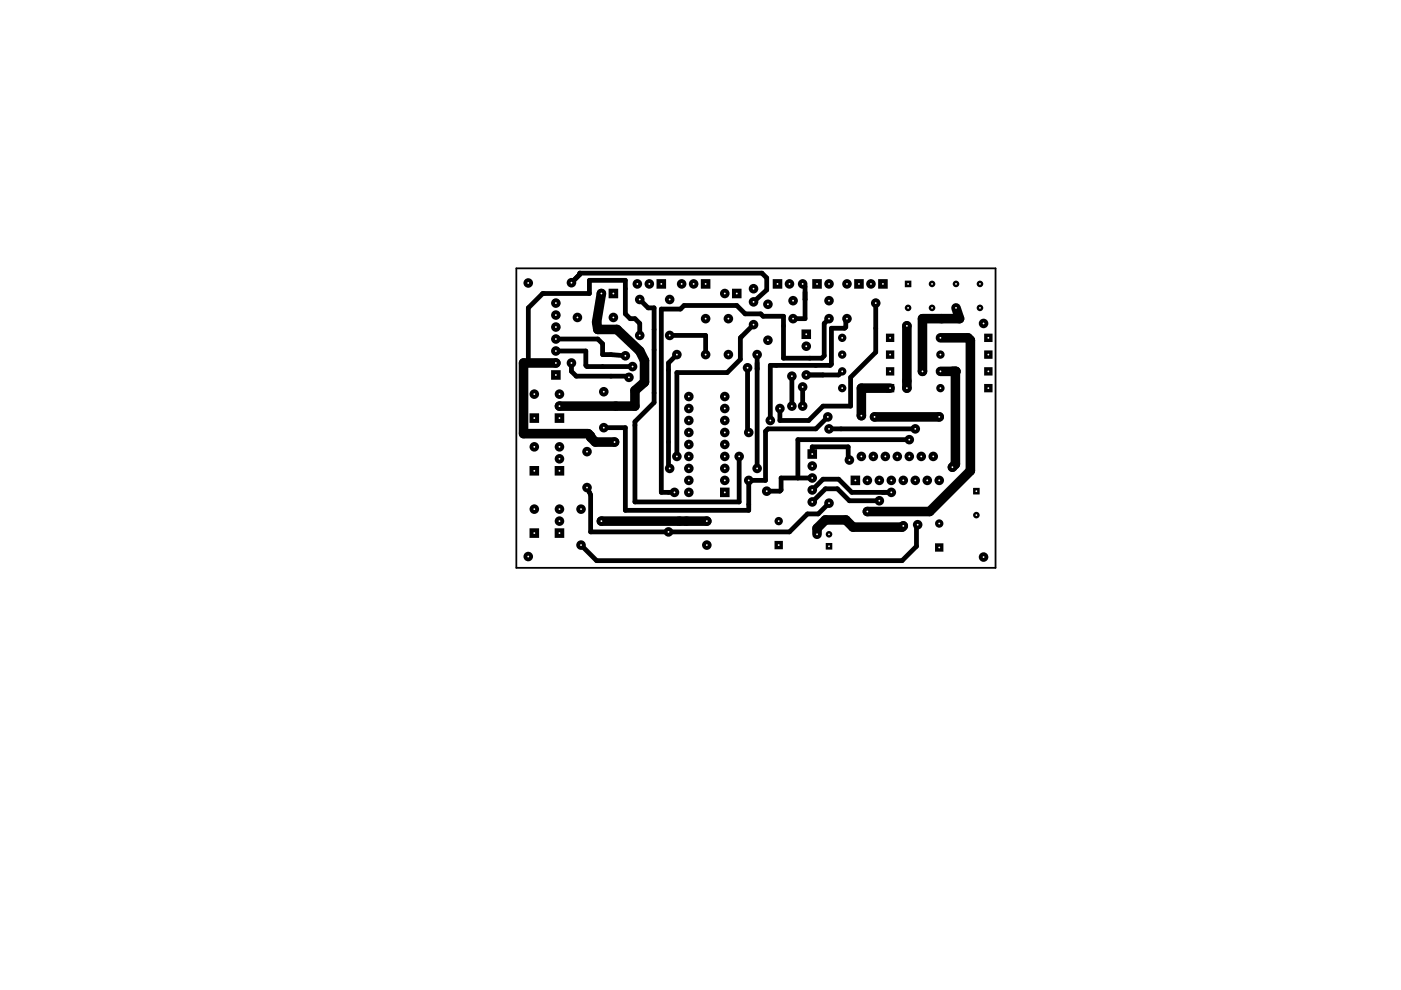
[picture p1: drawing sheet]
<svg xmlns="http://www.w3.org/2000/svg" width="297mm" height="210mm" viewBox="0 0 297 210" stroke-linecap="round" stroke-linejoin="round" font-family="sans-serif">
<path d="M109.5 56.9h101.6v63.5h-101.6z" fill="none" stroke="#000" stroke-width=".38"/>
<g fill="none" stroke="#000" stroke-width="2" stroke-linecap="butt">
<path d="M117.9 78.5v2M129 62.2h2.1M139.2 60.2h2M148.6 60.2h2M155.2 62.2h2M163.8 60.2h2.1M170.9 69.9v2M172.2 60.2h2M181.1 60.2h2M186.2 60.2h2M113.3 87.6v2.1M113.3 98.8v2"/>
<path d="M117.6 99.8h2M117.6 88.6h2M172.2 95.3v2M113.3 112v2M117.6 113h2M153.7 103.4v2M180.3 101.9h2.1"/>
</g>
<g fill="#000">
<circle cx="112" cy="60" r="1.02"/>
<circle cx="121.2" cy="59.9" r="1.02"/>
<circle cx="112" cy="77" r=".51"/>
<circle cx="117.9" cy="66.8" r="1.02"/>
<circle cx="117.9" cy="64.3" r="1.02"/>
<circle cx="117.9" cy="69.3" r="1.02"/>
<circle cx="117.9" cy="74.4" r="1.02"/>
<circle cx="117.9" cy="77" r="1.02"/>
<circle cx="117.9" cy="71.9" r="1.02"/>
<circle cx="121.2" cy="77" r="1.02"/>
<circle cx="122.4" cy="67.3" r="1.02"/>
<circle cx="127.5" cy="62.2" r="1.02"/>
<circle cx="130" cy="67.3" r="1.02"/>
<circle cx="132.6" cy="75.4" r="1.02"/>
<circle cx="134.1" cy="77.7" r="1.02"/>
<circle cx="135.1" cy="60.2" r="1.02"/>
<circle cx="135.6" cy="71.1" r="1.02"/>
<circle cx="135.6" cy="63.5" r="1.02"/>
<circle cx="137.7" cy="60.2" r="1.02"/>
<circle cx="142" cy="63.5" r="1.02"/>
<circle cx="142" cy="71.1" r="1.02"/>
<circle cx="143.5" cy="75.2" r="1.02"/>
<circle cx="144.5" cy="60.2" r="1.02"/>
<circle cx="147.1" cy="60.2" r="1.02"/>
<circle cx="149.6" cy="75.2" r="1.02"/>
<circle cx="149.6" cy="67.6" r="1.02"/>
<circle cx="153.7" cy="62.2" r="1.02"/>
<circle cx="154.4" cy="75.2" r="1.02"/>
<circle cx="154.4" cy="67.6" r="1.02"/>
<circle cx="158.5" cy="78" r="1.02"/>
<circle cx="159.8" cy="64" r="1.02"/>
<circle cx="159.8" cy="68.8" r="1.02"/>
<circle cx="159.8" cy="61.2" r="1.02"/>
<circle cx="160.5" cy="75.2" r="1.02"/>
<circle cx="162.8" cy="72.1" r="1.02"/>
<circle cx="162.8" cy="64.5" r="1.02"/>
<circle cx="167.4" cy="60.2" r="1.02"/>
<circle cx="167.9" cy="79.8" r="1.02"/>
<circle cx="168.1" cy="67.6" r="1.02"/>
<circle cx="168.1" cy="63.8" r="1.02"/>
<circle cx="170.2" cy="60.2" r="1.02"/>
<circle cx="170.9" cy="73.4" r="1.02"/>
<circle cx="170.9" cy="79.5" r="1.02"/>
<circle cx="175.8" cy="60.2" r="1.02"/>
<circle cx="175.8" cy="67.6" r="1.02"/>
<circle cx="175.8" cy="63.8" r="1.02"/>
<circle cx="178.6" cy="71.6" r=".89"/>
<circle cx="178.6" cy="75.2" r=".89"/>
<circle cx="178.6" cy="78.7" r=".89"/>
<circle cx="179.6" cy="60.2" r="1.02"/>
<circle cx="179.6" cy="67.6" r="1.02"/>
<circle cx="184.7" cy="60.2" r="1.02"/>
<circle cx="185.7" cy="64.3" r="1.02"/>
<circle cx="192.3" cy="69.1" r="1.02"/>
<circle cx="192.5" cy="65.3" r=".7"/>
<circle cx="195.6" cy="78.7" r="1.02"/>
<circle cx="197.6" cy="65.3" r=".7"/>
<circle cx="197.6" cy="60.2" r=".7"/>
<circle cx="199.4" cy="71.6" r=".89"/>
<circle cx="199.4" cy="75.2" r=".89"/>
<circle cx="199.4" cy="78.7" r=".89"/>
<circle cx="202.7" cy="65.3" r=".7"/>
<circle cx="202.7" cy="60.2" r=".7"/>
<circle cx="207.8" cy="65.3" r=".7"/>
<circle cx="207.8" cy="60.2" r=".7"/>
<circle cx="208.5" cy="68.6" r="1.02"/>
<circle cx="113.3" cy="83.6" r="1.02"/>
<circle cx="113.3" cy="94.7" r="1.02"/>
<circle cx="118.6" cy="86.1" r="1.02"/>
<circle cx="118.6" cy="83.6" r="1.02"/>
<circle cx="118.6" cy="94.7" r="1.02"/>
<circle cx="118.6" cy="97.3" r="1.02"/>
<circle cx="124.5" cy="95.8" r="1.02"/>
<circle cx="128" cy="90.7" r="1.02"/>
<circle cx="128" cy="83.1" r="1.02"/>
<circle cx="130.3" cy="93.7" r="1.02"/>
<circle cx="133.3" cy="80" r="1.02"/>
<circle cx="142" cy="99.3" r="1.02"/>
<circle cx="143.5" cy="96.8" r="1.02"/>
<circle cx="146" cy="96.8" r="1.02"/>
<circle cx="146" cy="84.1" r="1.02"/>
<circle cx="146" cy="86.6" r="1.02"/>
<circle cx="146" cy="94.2" r="1.02"/>
<circle cx="146" cy="99.3" r="1.02"/>
<circle cx="146" cy="89.2" r="1.02"/>
<circle cx="146" cy="91.7" r="1.02"/>
<circle cx="153.7" cy="99.3" r="1.02"/>
<circle cx="153.7" cy="96.8" r="1.02"/>
<circle cx="153.7" cy="86.6" r="1.02"/>
<circle cx="153.7" cy="94.2" r="1.02"/>
<circle cx="153.7" cy="84.1" r="1.02"/>
<circle cx="153.7" cy="89.2" r="1.02"/>
<circle cx="153.7" cy="91.7" r="1.02"/>
<circle cx="156.7" cy="96.8" r="1.02"/>
<circle cx="158.7" cy="91.7" r="1.02"/>
<circle cx="160.5" cy="99.3" r="1.02"/>
<circle cx="163.3" cy="89.2" r="1.02"/>
<circle cx="165.4" cy="86.6" r="1.02"/>
<circle cx="167.9" cy="86.1" r="1.02"/>
<circle cx="170.2" cy="86.1" r="1.02"/>
<circle cx="170.2" cy="82" r="1.02"/>
<circle cx="172.2" cy="98.8" r="1.02"/>
<circle cx="175.5" cy="88.4" r="1.02"/>
<circle cx="175.8" cy="90.9" r="1.02"/>
<circle cx="178.6" cy="82.3" r=".89"/>
<circle cx="180.1" cy="97.5" r="1.02"/>
<circle cx="182.6" cy="96.8" r="1.02"/>
<circle cx="182.6" cy="88.1" r="1.02"/>
<circle cx="185.2" cy="96.8" r="1.02"/>
<circle cx="185.4" cy="88.4" r="1.02"/>
<circle cx="187.7" cy="96.8" r="1.02"/>
<circle cx="190.2" cy="96.8" r="1.02"/>
<circle cx="192.3" cy="82.3" r="1.02"/>
<circle cx="192.8" cy="96.8" r="1.02"/>
<circle cx="192.8" cy="93.2" r="1.02"/>
<circle cx="194.1" cy="90.9" r="1.02"/>
<circle cx="195.3" cy="96.8" r="1.02"/>
<circle cx="197.9" cy="96.8" r="1.02"/>
<circle cx="199.1" cy="88.4" r="1.02"/>
<circle cx="199.4" cy="82.3" r=".89"/>
<circle cx="201.9" cy="99.1" r="1.02"/>
<circle cx="112" cy="118" r="1.02"/>
<circle cx="113.3" cy="107.9" r="1.02"/>
<circle cx="118.6" cy="107.9" r="1.02"/>
<circle cx="118.6" cy="110.5" r="1.02"/>
<circle cx="123.2" cy="107.9" r="1.02"/>
<circle cx="123.2" cy="115.6" r="1.02"/>
<circle cx="124.5" cy="103.4" r="1.02"/>
<circle cx="127.5" cy="110.5" r="1.02"/>
<circle cx="141.7" cy="112.8" r="1.02"/>
<circle cx="143" cy="104.4" r="1.02"/>
<circle cx="146" cy="101.9" r="1.02"/>
<circle cx="146" cy="104.4" r="1.02"/>
<circle cx="149.9" cy="110.5" r="1.02"/>
<circle cx="149.9" cy="115.6" r="1.02"/>
<circle cx="153.7" cy="101.9" r="1.02"/>
<circle cx="158.7" cy="101.9" r="1.02"/>
<circle cx="162.6" cy="104.1" r="1.02"/>
<circle cx="165.1" cy="110.5" r=".89"/>
<circle cx="172.2" cy="101.3" r="1.02"/>
<circle cx="172.2" cy="103.9" r="1.02"/>
<circle cx="172.2" cy="106.4" r="1.02"/>
<circle cx="173.2" cy="113.3" r=".7"/>
<circle cx="175.8" cy="113.3" r=".7"/>
<circle cx="175.8" cy="106.7" r="1.02"/>
<circle cx="183.9" cy="101.9" r="1.02"/>
<circle cx="183.9" cy="108.5" r="1.02"/>
<circle cx="186.4" cy="101.9" r="1.02"/>
<circle cx="186.4" cy="106.2" r="1.02"/>
<circle cx="189" cy="101.9" r="1.02"/>
<circle cx="189" cy="104.4" r="1.02"/>
<circle cx="191.5" cy="111.5" r="1.02"/>
<circle cx="191.5" cy="101.9" r="1.02"/>
<circle cx="194.1" cy="101.9" r="1.02"/>
<circle cx="194.6" cy="111.3" r="1.02"/>
<circle cx="196.6" cy="101.9" r="1.02"/>
<circle cx="199.1" cy="101.9" r="1.02"/>
<circle cx="199.1" cy="111" r=".89"/>
<circle cx="207" cy="109.2" r=".7"/>
<circle cx="208.5" cy="118.1" r="1.02"/>
</g>
<path d="M191.8 60.2h1.4M175.8 115.1v1.4M207 103.4v1.4" fill="none" stroke="#000" stroke-width="1.4" stroke-linecap="butt"/>
<path d="M187.8 75.2h1.8M187.8 78.7h1.8M187.8 71.6h1.8M208.7 75.2h1.7M208.7 78.7h1.7M208.7 71.6h1.7M187.8 82.3h1.8M208.7 82.3h1.7M165.1 114.7v1.8M199.1 115.2v1.8" fill="none" stroke="#000" stroke-width="1.8" stroke-linecap="butt"/>
<path d="M117.9 77h-6.9v14.9h13.7l.5 .6v.2l1 1h4.1M127.5 62.2l-1 6.1 .2 1.6h4.1l4.8 4.5 1.1 2.1v4.5l-2.1 1.8v3.3h-16M192.3 69.1v13.2M199.4 71.6h5.8l.5 .5v27.7l-8.6 8.7h-13.2M199.4 78.7h3.3M202.6 78.7v19.7l-.7 .7M202.7 65.3l.8 2.3h-7.9v11.1M185.4 88.4h13.7M188.7 82.3h-6.1v5.8M127.5 110.5h22.4M191.5 111.5l-.2 .3h-10.5l-1.5-1.6h-4.3l-1.8 1.8v1.3" fill="none" stroke="#000" stroke-width="2"/>
<g fill="none" stroke="#000" stroke-width="1">
<path d="M121.2 59.9l1.7-1.7v-.3h38.6l1.1 1v2.6l-2.8 2.5M117.9 74.4h6.3v3.1l.3 .2h9.6M117.9 71.9h8.8l1.1 1v2.3l4.8 .2M121.2 77v1.7l1 1.1h10.6l.6 .2M135.6 71.1v-2.5l-1-1h-1l-1-1.1v-7.1h-7.6v2.8h-9.9l-3.1 3.1v11.7h5.9M135.6 63.5l1.8 1.8h1.3v20l-4.1 4.1v17h22.1v-9.6M142 71.1h7.6v4.1M143.5 75.2l-1.8 1.8v21.8l.3 .3v.2M158.5 78v13.4l.3 .3M159.8 68.8l-2.8 2.8v4.6l-2.8 2.8h-10.7v17.8M160.5 75.2v24.1M167.9 79.8v6.3"/>
<path d="M170.2 60.2l.5 .5v6.9h-2.6M171.2 79.5l-.3 .3M175.8 67.6l-1 1v6.8l-.6 .5h-8.1v-8.8h-4.3l-.5-.6h-3.3l-1.8-1.7h-11.2l-.7 .7h-4.1v38.9h2.8M178.6 78.7l-.8 .8h-6.9M179.6 67.6h-.3v1.7l-.2 .3h-2.8v7.6l-.3 .3h-12.7v11.7M185.7 64.3v10.4l-5.4 5.3v6.1h-5.8l-3 3.1h-6.1v-2.6M170.2 82v4.1M172.2 96.3v-1.6h7.6v2.6l.3 .2M175.5 88.4l-2.5 2.5h-10.2l-.5 .5v10.5h-3.5v6.3h-26.2v-17.5h-4.6M175.8 90.9h18.3M192.8 93.2h-23.6v8.1M124.5 103.4l.7 1.5v7.9h42.2l3.8-3.8h2.3l2.3-2.3"/>
<path d="M172.2 103.9l2.3-2.3h3.3l2.8 2.8h8.4M172.2 101.3h-6.6v2.6l-.2 .2h-2.8M186.4 106.2h-6.3l-2.6-2.6h-2.5l-2.8 2.8M194.6 111.3l-.3 .2v4.3l-3 3.1h-64.8l-3.3-3.3"/>
</g>
<g fill="#fff">
<circle cx="208.5" cy="68.6" r=".19"/>
<circle cx="112" cy="60" r=".19"/>
<circle cx="112" cy="118" r=".19"/>
<circle cx="208.5" cy="118.1" r=".19"/>
<circle cx="142" cy="99.3" r=".19"/>
<circle cx="143.5" cy="75.2" r=".19"/>
<circle cx="121.2" cy="77" r=".19"/>
<circle cx="133.4" cy="80" r=".19"/>
<circle cx="170.2" cy="60.2" r=".19"/>
<circle cx="158.8" cy="101.9" r=".19"/>
<circle cx="175.5" cy="88.4" r=".19"/>
<circle cx="143" cy="104.4" r=".19"/>
<circle cx="158.5" cy="78" r=".19"/>
<circle cx="158.8" cy="91.7" r=".19"/>
<circle cx="127.5" cy="110.5" r=".19"/>
<circle cx="170.9" cy="79.5" r=".19"/>
<circle cx="156.7" cy="96.8" r=".19"/>
<circle cx="194.6" cy="111.3" r=".19"/>
<circle cx="180.1" cy="97.5" r=".19"/>
<circle cx="194.1" cy="90.9" r=".19"/>
<circle cx="141.7" cy="112.8" r=".19"/>
<circle cx="175.8" cy="106.7" r=".19"/>
<circle cx="175.8" cy="90.9" r=".19"/>
<circle cx="192.8" cy="93.2" r=".19"/>
<circle cx="162.6" cy="104.1" r=".19"/>
<circle cx="170.2" cy="82" r=".19"/>
<circle cx="170.2" cy="86.1" r=".19"/>
<circle cx="189" cy="104.4" r=".19"/>
<circle cx="167.9" cy="79.8" r=".19"/>
<circle cx="167.9" cy="86.1" r=".19"/>
<circle cx="186.4" cy="106.2" r=".19"/>
<circle cx="179.6" cy="67.6" r=".19"/>
<circle cx="163.3" cy="89.2" r=".19"/>
<circle cx="165.4" cy="86.6" r=".19"/>
<circle cx="185.7" cy="64.3" r=".19"/>
<circle cx="191.5" cy="111.5" r=".19"/>
<circle cx="130.3" cy="93.7" r=".19"/>
<circle cx="199.1" cy="88.4" r=".19"/>
<circle cx="185.4" cy="88.4" r=".19"/>
<circle cx="192.3" cy="82.3" r=".19"/>
<circle cx="192.3" cy="69.1" r=".19"/>
<circle cx="182.6" cy="88.1" r=".19"/>
<circle cx="183.9" cy="108.5" r=".19"/>
<circle cx="201.9" cy="99.1" r=".19"/>
<circle cx="195.6" cy="78.7" r=".19"/>
<circle cx="160.5" cy="99.3" r=".19"/>
<circle cx="160.5" cy="75.2" r=".19"/>
<circle cx="143.5" cy="96.8" r=".19"/>
<circle cx="159.8" cy="64" r=".19"/>
<circle cx="121.2" cy="59.9" r=".19"/>
<circle cx="134.1" cy="77.7" r=".19"/>
<circle cx="132.6" cy="75.4" r=".19"/>
<circle cx="130" cy="62.2" r=".19"/>
<circle cx="127.5" cy="62.2" r=".19"/>
<circle cx="164.8" cy="60.2" r=".19"/>
<circle cx="167.4" cy="60.2" r=".19"/>
<circle cx="173.2" cy="60.2" r=".19"/>
<circle cx="175.8" cy="60.2" r=".19"/>
<circle cx="149.6" cy="60.2" r=".19"/>
<circle cx="147.1" cy="60.2" r=".19"/>
<circle cx="144.5" cy="60.2" r=".19"/>
<circle cx="140.2" cy="60.2" r=".19"/>
<circle cx="137.7" cy="60.2" r=".19"/>
<circle cx="135.1" cy="60.2" r=".19"/>
<circle cx="172.2" cy="96.3" r=".19"/>
<circle cx="172.2" cy="98.8" r=".19"/>
<circle cx="172.2" cy="101.3" r=".19"/>
<circle cx="172.2" cy="103.9" r=".19"/>
<circle cx="172.2" cy="106.4" r=".19"/>
<circle cx="182.1" cy="60.2" r=".19"/>
<circle cx="179.6" cy="60.2" r=".19"/>
<circle cx="187.2" cy="60.2" r=".19"/>
<circle cx="184.7" cy="60.2" r=".19"/>
<circle cx="156.2" cy="62.2" r=".19"/>
<circle cx="153.7" cy="62.2" r=".19"/>
<circle cx="118.6" cy="94.7" r=".19"/>
<circle cx="118.6" cy="97.3" r=".19"/>
<circle cx="118.6" cy="99.8" r=".19"/>
<circle cx="118.6" cy="83.6" r=".19"/>
<circle cx="118.6" cy="86.1" r=".19"/>
<circle cx="118.6" cy="88.6" r=".19"/>
<circle cx="113.3" cy="88.6" r=".19"/>
<circle cx="113.3" cy="83.6" r=".19"/>
<circle cx="113.3" cy="99.8" r=".19"/>
<circle cx="113.3" cy="94.7" r=".19"/>
<circle cx="113.3" cy="113" r=".19"/>
<circle cx="113.3" cy="107.9" r=".19"/>
<circle cx="207" cy="104.1" r=".19"/>
<circle cx="207" cy="109.2" r=".19"/>
<circle cx="192.5" cy="60.2" r=".19"/>
<circle cx="197.6" cy="60.2" r=".19"/>
<circle cx="202.7" cy="60.2" r=".19"/>
<circle cx="207.8" cy="60.2" r=".19"/>
<circle cx="118.6" cy="107.9" r=".19"/>
<circle cx="118.6" cy="110.5" r=".19"/>
<circle cx="118.6" cy="113" r=".19"/>
<circle cx="123.2" cy="115.6" r=".19"/>
<circle cx="123.2" cy="107.9" r=".19"/>
<circle cx="124.5" cy="103.4" r=".19"/>
<circle cx="124.5" cy="95.8" r=".19"/>
<circle cx="128" cy="90.7" r=".19"/>
<circle cx="128" cy="83.1" r=".19"/>
<circle cx="122.4" cy="67.3" r=".19"/>
<circle cx="130" cy="67.3" r=".19"/>
<circle cx="149.6" cy="75.2" r=".19"/>
<circle cx="149.6" cy="67.6" r=".19"/>
<circle cx="135.6" cy="71.1" r=".19"/>
<circle cx="135.6" cy="63.5" r=".19"/>
<circle cx="142" cy="71.1" r=".19"/>
<circle cx="142" cy="63.5" r=".19"/>
<circle cx="154.4" cy="75.2" r=".19"/>
<circle cx="154.4" cy="67.6" r=".19"/>
<circle cx="159.8" cy="68.8" r=".19"/>
<circle cx="159.8" cy="61.2" r=".19"/>
<circle cx="117.9" cy="79.5" r=".19"/>
<circle cx="117.9" cy="77" r=".19"/>
<circle cx="117.9" cy="74.4" r=".19"/>
<circle cx="117.9" cy="71.9" r=".19"/>
<circle cx="117.9" cy="69.3" r=".19"/>
<circle cx="117.9" cy="66.8" r=".19"/>
<circle cx="117.9" cy="64.3" r=".19"/>
<circle cx="149.9" cy="115.6" r=".19"/>
<circle cx="149.9" cy="110.5" r=".19"/>
<circle cx="168.1" cy="67.6" r=".19"/>
<circle cx="175.8" cy="67.6" r=".19"/>
<circle cx="168.1" cy="63.8" r=".19"/>
<circle cx="175.8" cy="63.8" r=".19"/>
<circle cx="162.8" cy="64.5" r=".19"/>
<circle cx="162.8" cy="72.1" r=".19"/>
<circle cx="170.9" cy="70.9" r=".19"/>
<circle cx="170.9" cy="73.4" r=".19"/>
<circle cx="181.4" cy="101.9" r=".19"/>
<circle cx="182.6" cy="96.8" r=".19"/>
<circle cx="183.9" cy="101.9" r=".19"/>
<circle cx="185.2" cy="96.8" r=".19"/>
<circle cx="186.4" cy="101.9" r=".19"/>
<circle cx="187.7" cy="96.8" r=".19"/>
<circle cx="189" cy="101.9" r=".19"/>
<circle cx="190.2" cy="96.8" r=".19"/>
<circle cx="191.5" cy="101.9" r=".19"/>
<circle cx="192.8" cy="96.8" r=".19"/>
<circle cx="194.1" cy="101.9" r=".19"/>
<circle cx="195.3" cy="96.8" r=".19"/>
<circle cx="196.6" cy="101.9" r=".19"/>
<circle cx="197.9" cy="96.8" r=".19"/>
<circle cx="199.1" cy="101.9" r=".19"/>
<circle cx="153.7" cy="104.4" r=".19"/>
<circle cx="153.7" cy="101.9" r=".19"/>
<circle cx="153.7" cy="99.3" r=".19"/>
<circle cx="153.7" cy="96.8" r=".19"/>
<circle cx="153.7" cy="94.2" r=".19"/>
<circle cx="153.7" cy="91.7" r=".19"/>
<circle cx="153.7" cy="89.2" r=".19"/>
<circle cx="153.7" cy="86.6" r=".19"/>
<circle cx="153.7" cy="84.1" r=".19"/>
<circle cx="146.1" cy="84.1" r=".19"/>
<circle cx="146.1" cy="86.6" r=".19"/>
<circle cx="146.1" cy="89.2" r=".19"/>
<circle cx="146.1" cy="91.7" r=".19"/>
<circle cx="146.1" cy="94.2" r=".19"/>
<circle cx="146.1" cy="96.8" r=".19"/>
<circle cx="146.1" cy="99.3" r=".19"/>
<circle cx="146.1" cy="101.9" r=".19"/>
<circle cx="146.1" cy="104.4" r=".19"/>
<circle cx="199.1" cy="116.1" r=".19"/>
<circle cx="199.1" cy="111" r=".19"/>
<circle cx="165.1" cy="115.6" r=".19"/>
<circle cx="165.1" cy="110.5" r=".19"/>
<circle cx="199.4" cy="75.2" r=".19"/>
<circle cx="209.6" cy="75.2" r=".19"/>
<circle cx="199.4" cy="78.7" r=".19"/>
<circle cx="209.6" cy="78.7" r=".19"/>
<circle cx="199.4" cy="71.6" r=".19"/>
<circle cx="209.6" cy="71.6" r=".19"/>
<circle cx="199.4" cy="82.3" r=".19"/>
<circle cx="209.6" cy="82.3" r=".19"/>
<circle cx="178.6" cy="75.2" r=".19"/>
<circle cx="188.7" cy="75.2" r=".19"/>
<circle cx="178.6" cy="78.7" r=".19"/>
<circle cx="188.7" cy="78.7" r=".19"/>
<circle cx="178.6" cy="71.6" r=".19"/>
<circle cx="188.7" cy="71.6" r=".19"/>
<circle cx="178.6" cy="82.3" r=".19"/>
<circle cx="188.7" cy="82.3" r=".19"/>
<circle cx="175.8" cy="115.8" r=".19"/>
<circle cx="175.8" cy="113.3" r=".19"/>
<circle cx="173.2" cy="113.3" r=".19"/>
<circle cx="202.7" cy="65.3" r=".19"/>
<circle cx="207.8" cy="65.3" r=".19"/>
<circle cx="192.5" cy="65.3" r=".19"/>
<circle cx="197.6" cy="65.3" r=".19"/>
</g>
</svg>
